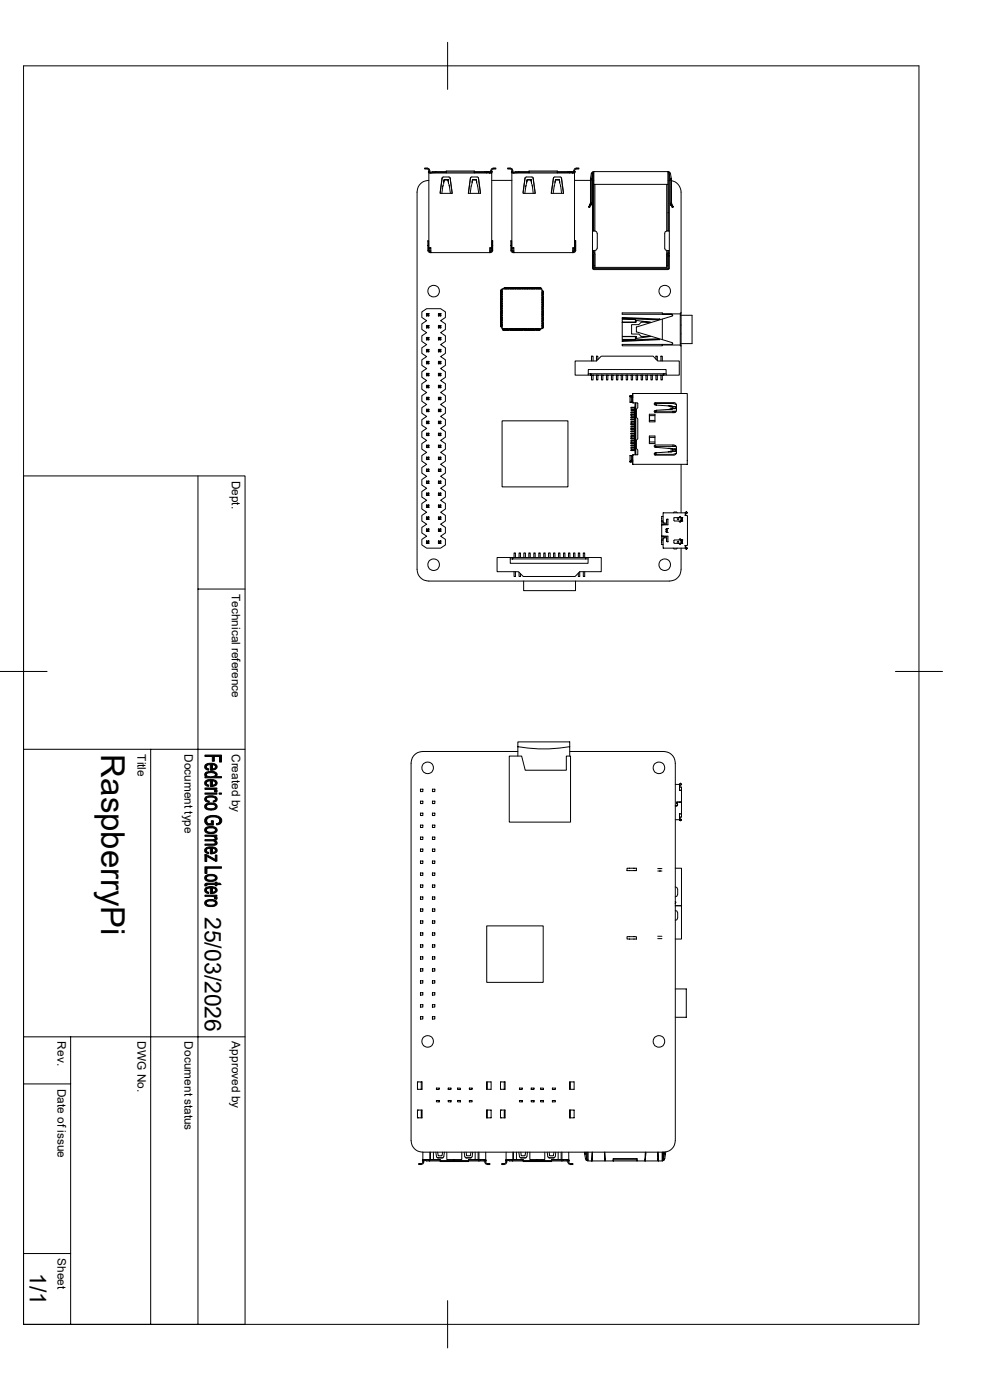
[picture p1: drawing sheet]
<svg xmlns="http://www.w3.org/2000/svg" width="210mm" height="297mm" viewBox="0 0 210 297" stroke-linecap="round" stroke-linejoin="round" font-family="sans-serif">
<defs><g id="words">
<text font-size="7" x="21.5" y="160" transform="rotate(90 21.5 160)">RaspberryPi</text>
<g font-size="4.9">
<text x="43.5" y="194.5" transform="rotate(90 43.5 194.5)">25/03/2026</text>
<text x="6.3" y="270" transform="rotate(90 6.3 270)">1/1</text>
</g>
<g font-size="2.5">
<text x="49.2" y="102" transform="rotate(90 49.2 102)">Dept.</text>
<text x="49.2" y="126" transform="rotate(90 49.2 126)">Technical reference</text>
<text x="29.2" y="160" transform="rotate(90 29.2 160)">Title</text>
<text x="39.2" y="160" transform="rotate(90 39.2 160)">Document type</text>
<text x="49.2" y="160" transform="rotate(90 49.2 160)">Created by</text>
<text x="12.2" y="220.9" transform="rotate(90 12.2 220.9)">Rev.</text>
<text x="29.2" y="220.9" transform="rotate(90 29.2 220.9)">DWG No.</text>
<text x="39.2" y="220.9" transform="rotate(90 39.2 220.9)">Document status</text>
<text x="49.2" y="220.9" transform="rotate(90 49.2 220.9)">Approved by</text>
<text x="12.2" y="231" transform="rotate(90 12.2 231)">Date of issue</text>
<text x="12.2" y="266.9" transform="rotate(90 12.2 266.9)">Sheet</text>
</g>
</g></defs>
<g fill="none" stroke="#000" stroke-width=".21">
<path d="M5 14h189.9v267h-189.9zM95 9v10M90.7 35.7l.3 .1 .2 .6M90.7 35.6h-.6v.3h.8l.1 .5M91 36.6v16.6M91 38.3a2.46 2.46 0 0 0-2.5 2.5v80a2.46 2.46 0 0 0 2.5 2.5h51a2.46 2.46 0 0 0 2.5-2.5v-4.5M91 36.7h.4M91.1 36.4h-.2v.2l.3 .1M91.1 36.4h.1M91.2 36.4l.2 .3M91.4 36.7h12.5M92.2 36.6l-.5 .1"/>
<path d="M92.4 36.4v.2M93.8 37.7l-.4 3.2M93.9 37.6h1.5l.5 3.4h-2.6zM94.1 39.2l-.4 1.8M94.1 39l.1-.8h.8l.2 .8M94.2 38.2l-.1 .5M94.2 38.1h.8M94.7 36.4h-3l-.3 .3M94.7 36.6h-2.5l-.2 .1M94.7 36.6v-.3h5.9v.3M94.7 36.6v.1M94.7 36.5h5.9"/>
<path d="M95 38.2l.1 .5M95.3 39.2l.2 1.8M95.5 37.7l.4 3.3M99.8 37.7l-.4 3.3M99.9 37.6h1.5l.5 3.4h-2.5zM100.1 39.2l-.4 1.8M100.1 39l.1-.8h.8l.2 .8M100.2 38.2l-.1 .5M100.2 38.1h.8M100.6 36.6h2.5l.2 .1M100.6 36.4l3.4 .1M100.6 36.6v.1"/>
<path d="M101 38.2l.1 .5M101.3 39.2l.3 1.8M101.5 37.7l.4 3.2M102.9 36.4v.2M103.1 36.6l.8 .1M103.9 36.7h.4M103.9 36.7h.1M104.1 36.4l-.2 .3M104.1 36.2v.2h.3v.2l-.3 .1M104.3 38.3h4.3M104.3 36.7v15.9h-.4v1M104.3 36.6v.1"/>
<path d="M104.6 35.6h.6v.3h-.8l-.1 .5M104.6 35.7l-.3 .1-.2 .4M108.3 35.6h-.6v.3h.8l.1 .5M108.3 35.7l.3 .1 .2 .6M108.6 36.7h.4M108.6 36.6v16.6M108.8 36.4h-.3v.2l.3 .1M108.8 36.4h.1M108.8 36.4l.2 .3M109 36.7h12.5M109.7 36.6l-.4 .1M110 36.4v.2"/>
<path d="M111.4 37.7l-.4 3.2M111.5 37.6h1.5l.5 3.4h-2.5zM111.7 39l.1-.8h.8l.2 .8M111.7 39.2l-.4 1.8M111.8 38.2l-.1 .5M111.8 38.1h.8M112.2 36.6h-2.5l-.1 .1M112.2 36.4h-2.9l-.2 .3M112.2 36.6v-.3h6v.3M112.2 36.5h6M112.2 36.6v.1M112.6 38.2l.1 .5"/>
<path d="M112.9 39.2l.2 1.8M113.1 37.7l.4 3.3M117.4 37.7l-.4 3.3M117.5 37.6h1.5l.5 3.4h-2.6zM117.7 39.2l-.4 1.8M117.7 39l.2-.8h.8l.1 .8M117.9 38.2l-.2 .5M117.9 38.1h.8M118.2 36.6h2.5l.2 .1M118.2 36.4l3.4 .1M118.2 36.6v.1M118.7 38.2v.5"/>
<path d="M118.9 39.2l.2 1.8M119.1 37.7l.4 3.2M120.5 36.4v.2M120.7 36.6l.8 .1M121.5 36.7h.4M121.5 36.7h.1M121.7 36.2v.2h.3v.2l-.3 .1M121.7 36.4l-.2 .3M121.9 36.7v15.9h-.4v1M121.9 36.2v.2M121.9 36.6v.1M121.9 38.3h3.4"/>
<path d="M122.2 35.6h.6v.3h-.7l-.2 .3M122.2 35.7l-.3 .1-.1 .4M125.3 38h.2M125.3 37.8v5.3h.2v-5.1M125.4 36.9l-.1 .9 .2 .1 .2-.9M125.4 36.9h.3M125.5 38.3h.2M125.6 37.9l-.1 .1M125.7 36.6l-.3 .3M125.7 36.7v12.3M125.9 36.4l-.3 .2M125.9 36.7h.1"/>
<path d="M125.9 36.4l-.2 .3M125.9 38.3h.1M126.2 39.1v9.9M141.4 39.1v9.9M141.7 36.7h.1M141.7 36.4l.2 .3M141.7 36.7v2.4h-15.8M141.7 36.7v-.3h-15.8v12.6M141.7 38.3h.1M141.7 36.7v12.3M141.8 36.4l.2 .2M142 38.3h.2"/>
<path d="M142 36.6l.1-.1 .1 .3 .2 1-.2 .1-.2-.9M142 36.7v12.3M142.1 37.9l.1 .2M142.2 38h.3M142.2 36.9h-.2M142.4 37.8v.3M142.4 38.3a2.5 2.5 0 0 1 2.1 2.5v42.7M142.5 38.1v5h-.3v-5M90.9 53.2v-2.1h-.1v2.1l.3 .4M91 53.2l.1 .1M91 52.6h.4v1M91 53.2h.2"/>
<path d="M91.1 53.4h.1M91.1 53.6h13M91.2 52.8v-.2v.8h.2M104.1 52.8v-.2v.8h-.2M104.1 53.4h.1M104.1 53.2h.2M104.3 53.2l-.2 .1M104.3 52.6v.6M104.4 53.2v-2.1h.1v2.1l-.4 .4M108.5 53.2v-2.1h-.1v2.1l.4 .4M108.6 52.6h.4v1M108.6 53.2h.2"/>
<path d="M108.6 53.2l.2 .1M108.8 53.6h13M108.8 53.4h.1M108.8 52.8v-.2v.8h.2M121.7 52.8v-.2v.8h-.2M121.7 53.4h.1M121.8 53.3h.1v-2.2h.2v2.1l-.3 .4M121.9 52.6v.6h-.2M125.2 43.3l.2 .2-.3 .5-.3-.1zM125.2 43.2v.1M125.2 43.2l.3 .1-.1 .2M125.2 43.1v.1"/>
<path d="M125.5 43.1l-.1 .2M125.7 53.2v1.1h.2v-.4M125.7 56.9v-2.6h.2v2.6M125.7 54.3h.1M125.7 56.9l.2 .2 15.8 .1 .2-.3M125.7 53.7l.2 .2M125.9 53.2l.1 .5M125.9 45.2h.1M125.9 56.9h.1M125.9 49h-.2v4.2h.2M125.9 53.2h.3v.6M125.9 49h.3"/>
<path d="M125.9 56.9h15.9M125.9 53.2v.5M125.9 53.9v3M126 53.7l.2 .1v2.6h-.2l-.1-2.5M126.2 49l.3 .1 .2 .4M126.7 52.7l-.2 .3-.3 .1M126.7 49.5v3.2M141.4 53.9v2.5h.3v-2.5M141.4 53.2v3.5h-15.2v-.3M141.5 53.2h.2M141.7 53.7l-.2 .2M141.7 56.9h.1"/>
<path d="M141.7 45.2h.1M141.7 49l-.6 .1-.1 .4v3.2l.1 .3 .4 .1M141.7 54.3h.3v2.6M141.7 53.9v.4h.3M141.7 49h.3v4.2h-.3M141.7 53.2v.5M141.7 53.9v3M141.7 53.7h.1M141.9 53.7l-.2 .2M142 53.2v1.1M142.2 43.1l.1 .2M142.3 43.5l.2-.2 .3 .6-.2 .1z"/>
<path d="M142.5 43.1v.1M142.5 43.3v-.1l-.3 .1 .1 .2M89.5 66.2l1-.7h3l1 .7v1.2l-1 .6 1 .7v1.2l-1 .7 1 .6v1.2l-1 .7 1 .7v1.2l-1 .6 1 .7v1.2l-1 .7 1 .7v1.2l-1 .6 1 .7v1.2l-1 .7 1 .6v1.2l-1 .7 1 .7v1.2l-1 .6 1 .7v1.2l-1 .7 1 .7v1.2l-1 .6 1 .7v1.2l-1 .7 1 .6v1.2l-1 .7 1 .7v1.2l-1 .6 1 .7v1.2l-1 .7 1 .7v1.2l-1 .6 1 .7v1.2l-1 .7 1 .6v1.2l-1 .7 1 .7v1.2l-1 .6 1 .7v1.2l-1 .7h-3l-1-.7v-1.2l1-.7-1-.6v-1.2l1-.7-1-.7v-1.2l1-.6-1-.7v-1.2l1-.7-1-.6v-1.2l1-.7-1-.7v-1.2l1-.7-1-.6v-1.2l1-.7-1-.7v-1.2l1-.6-1-.7v-1.2l1-.7-1-.6v-1.2l1-.7-1-.7v-1.2l1-.7-1-.6v-1.2l1-.7-1-.7v-1.2l1-.6-1-.7v-1.2l1-.7-1-.6v-1.2l1-.7-1-.7v-1.2l1-.7-1-.6v-1.2l1-.7-1-.7v-1.2l1-.6-1-.7v-1.2l1-.7-1-.6zM90.5 79.2h.5M90.5 76.7h.5M90.5 74.1h.5M90.5 71.6h.5M90.5 69h.5M90.5 66.5h.5M90.5 79.7h.5M90.5 77.2h.5M90.5 74.6h.5"/>
<path d="M90.5 72.1h.5M90.5 69.6h.5M90.5 67h.5M90.6 79.3l-.1-.1v.5M90.6 76.8l-.1-.1v.5M90.6 74.2l-.1-.1v.5M90.6 71.7l-.1-.1v.5M90.6 69.1l-.1-.1v.6M90.6 66.6l-.1-.1v.5M90.6 79.3v.3h.3M90.6 76.8v.2h.3M90.6 74.2v.3h.3"/>
<path d="M90.6 71.7v.3h.3M90.6 69.1v.3h.3M90.6 66.6v.3h.3M90.6 79.6l-.1 .1M90.6 77l-.1 .2M90.6 74.5l-.1 .1M90.6 72l-.1 .1M90.6 69.4l-.1 .2M90.6 66.9l-.1 .1M90.9 79.3l.1 .4M90.9 76.8l.1 .4M90.9 74.2l.1 .4"/>
<path d="M90.9 71.7l.1 .4M90.9 69.1l.1 .5M90.9 66.6l.1 .4M91 79.2l-.4 .1M91 76.7l-.4 .1M91 74.1l-.4 .1M91 71.6l-.4 .1M91 69l-.4 .1M91 66.5l-.4 .1M91 66.5v.5M91 69v.6M91 71.6v.5"/>
<path d="M91 74.1v.5M91 76.7v.5M91 79.2v.5M93 79.2h.5M93 76.7h.5M93 74.1h.5M93 71.6h.5M93 69h.5M93 66.5h.5M93 79.7h.5M93 77.2h.5M93 74.6h.5"/>
<path d="M93 72.1h.5M93 69.6h.5M93 67h.5M93.1 79.3l-.1-.1v.5M93.1 76.8l-.1-.1v.5M93.1 74.2l-.1-.1v.5M93.1 71.7l-.1-.1v.5M93.1 69.1l-.1-.1v.6M93.1 66.6l-.1-.1v.5M93.1 79.3v.3h.3M93.1 76.8v.2h.3M93.1 74.2v.3h.3"/>
<path d="M93.1 71.7v.3h.3M93.1 69.1v.3h.3M93.1 66.6v.3h.3M93.1 79.6l-.1 .1M93.1 77l-.1 .2M93.1 74.5l-.1 .1M93.1 72l-.1 .1M93.1 69.4l-.1 .2M93.1 66.9l-.1 .1M93.4 79.3l.1 .4M93.4 76.8l.1 .4M93.4 74.2l.1 .4"/>
<path d="M93.4 71.7l.1 .4M93.4 69.1l.1 .5M93.4 66.6l.1 .4M93.5 79.2l-.4 .1M93.5 76.7l-.4 .1M93.5 74.1l-.4 .1M93.5 71.6l-.4 .1M93.5 69l-.4 .1M93.5 66.5l-.4 .1M93.5 66.5v.5M93.5 69v.6M93.5 71.6v.5"/>
<path d="M93.5 74.1v.5M93.5 76.7v.5M93.5 79.2v.5M106.4 61.6v.2M106.4 62v.3M106.4 62.5v.3M106.4 63v.3M106.4 63.5v.3M106.4 64.1v.2M106.4 64.5v.3M106.4 65v.3M106.4 65.5v.3"/>
<path d="M106.4 66v.3M106.4 66.5v.3M106.4 67v.4M106.4 67.5v.3M106.4 68v.3M106.4 68.5v.3M106.4 69v.3M106.5 69h-.3v.3h.3M106.5 68.5h-.3v.3h.3M106.5 68h-.3v.3h.3M106.5 67.5h-.3v.3h.3M106.5 67h-.3v.4h.3"/>
<path d="M106.5 66.5h-.3v.3h.3M106.5 66h-.3v.3h.3M106.5 65.5h-.3v.3h.3M106.5 65h-.3v.3h.3M106.5 64.5h-.3v.3h.3M106.5 64.1h-.3v.2h.3M106.5 63.5h-.3v.3h.3M106.5 63h-.3v.3h.3M106.5 62.5h-.3v.3h.3M106.5 62h-.3v.3h.3M106.5 61.6h-.3v.2h.3M106.5 61.3h8.5v8.5h-8.5z"/>
<path d="M106.7 69.8v.3h.4v-.3M106.7 69.9h.4M106.9 61.3v-.3h.3v.3M106.9 61.2h.3M107.2 69.8v.3h.3v-.3M107.2 69.9h.3M107.4 61.3v-.3h.3v.3M107.4 61.2h.3M107.7 69.8v.3h.3v-.3M107.7 69.9h.3M107.9 61.3v-.3h.3v.3M107.9 61.2h.3"/>
<path d="M108.2 69.8v.3h.3v-.3M108.2 69.9h.3M108.5 61.3v-.3h.3v.3M108.5 61.2h.3M108.8 69.8v.3h.3v-.3M108.8 69.9h.3M108.9 61.3v-.3h.4v.3M108.9 61.2h.4M109.3 69.8v.3h.3v-.3M109.3 69.9h.3M109.4 61.3v-.3h.3v.3M109.4 61.2h.3"/>
<path d="M109.7 69.8v.3h.3v-.3M109.7 69.9h.3M109.9 61.3v-.3h.3v.3M109.9 61.2h.3M110.2 69.8v.3h.3v-.3M110.2 69.9h.3M110.4 61.3v-.3h.3v.3M110.4 61.2h.3M110.7 69.8v.3h.3v-.3M110.7 69.9h.3M111 61.3v-.3h.3v.3M111 61.2h.3"/>
<path d="M111.3 69.8v.3h.2v-.3M111.3 69.9h.2M111.5 61.3v-.3h.3v.3M111.5 61.2h.3M111.8 69.8v.3h.3v-.3M111.8 69.9h.3M111.9 61.3v-.3h.3v.3M111.9 61.2h.3M112.2 69.8v.3h.4v-.3M112.2 69.9h.4M112.4 61.3v-.3h.3v.3M112.4 61.2h.3"/>
<path d="M112.7 69.8v.3h.3v-.3M112.7 69.9h.3M112.9 61.3v-.3h.3v.3M112.9 61.2h.3M113.2 69.8v.3h.3v-.3M113.2 69.9h.3M113.5 61.3v-.3h.2v.3M113.5 61.2h.2M113.7 69.8v.3h.3v-.3M113.7 69.9h.3M114 61.3v-.3h.3v.3M114 61.2h.3"/>
<path d="M114.3 69.8v.3h.3v-.3M114.3 69.9h.3M114.4 61.3v-.3h.3v.3M114.4 61.2h.3M115 61.7h.3v.3h-.3M115 62.2h.3v.3h-.3M115 62.7h.3v.3h-.3M115 63.2h.3v.3h-.3M115 63.7h.3v.4h-.3M115 64.2h.3v.3h-.3M115 64.7h.3v.3h-.3M115 65.2h.3v.3h-.3"/>
<path d="M115 65.7h.3v.3h-.3M115 66.3h.3v.2h-.3M115 66.7h.3v.3h-.3M115 67.2h.3v.3h-.3M115 67.7h.3v.3h-.3M115 68.2h.3v.3h-.3M115 68.7h.3v.3h-.3M115 69.2h.3v.4h-.3M115.1 61.7v.3M115.1 62.2v.3M115.1 62.7v.3M115.1 63.2v.3"/>
<path d="M115.1 63.7v.4M115.1 64.2v.3M115.1 64.7v.3M115.1 65.2v.3M115.1 65.7v.3M115.1 66.3v.2M115.1 66.7v.3M115.1 67.2v.3M115.1 67.7v.3M115.1 68.2v.3M115.1 68.7v.3M115.1 69.2v.4"/>
<path d="M122 76.6h4.5l1.1-1h11l.9 1h4.6v3h-2.8v-1.2h-16.5v1.2h-2.8zM124.8 79.3h16M124.8 79.6h.5M125.3 79.3v.3h15.5M125.5 76.6v-1h.3v1M125.5 79.6v1h.3v-1M126.5 79.6v1h.3v-1M126.8 76.3v-.7h-.3v1M127.6 79.6v1h.3v-1M128.7 79.6v1h.2v-1M129.7 79.6v1h.3v-1M130.8 79.6v1h.3v-1"/>
<path d="M131.8 79.6v1h.3v-1M132 71.4h2.8v.6h-2.8zM132 72.2l7.4-.3 .6 .2-8 .3zM132 67.7h2.8v.7h-2.8zM132 67.4l8 .3-.6 .2-7.4-.3zM132 68.4h3v-.4l3 .4h-2l-.5 .5h-1.5v2h1.5l.5 .5h2l-3 .4v-.4h-3zM132.8 79.6v1h.3v-1M133.9 79.6v1h.3v-1M135 79.6v1h.3v-1M136 79.6v1h.3v-1M137 79.6v1h.3v-1M138.1 79.6v1h.3v-1"/>
<path d="M139.1 76.2v-.6h.3v.9M139.1 79.6v1h.3v-1M140.2 76.6v-1h.3v1M140.2 79.6v1h.3v-1M140.5 66.7v-.3h-8.5v.3h10.5l.2 .3M140.5 67.7v4.4M140.5 73.2h3.8M140.5 66.6h3.8M140.8 79.3v.3M140.8 79.3h.5M140.8 79.6h.5M142.6 67l-7.6 2.4v1l7.6 2.4"/>
<path d="M142.7 72.8l-.1 .3h-10.6v.3h8.5v-.3M144.5 66.9h2.3v6h-2.3M144.5 66.4h-.2v7h.2M90.5 89.4h.5M90.5 86.8h.5M90.5 84.3h.5M90.5 81.7h.5M90.5 99.5h.5M90.5 97h.5M90.5 94.4h.5M90.5 91.9h.5M90.5 89.9h.5"/>
<path d="M90.5 87.3h.5M90.5 84.8h.5M90.5 82.3h.5M90.5 97.5h.5M90.5 95h.5M90.5 92.4h.5M90.6 89.5l-.1-.1v.5M90.6 86.9l-.1-.1v.5M90.6 84.4l-.1-.1v.5M90.6 81.8l-.1-.1v.6M90.6 99.6l-.1-.1v.5M90.6 97.1l-.1-.1v.5"/>
<path d="M90.6 94.5l-.1-.1v.6M90.6 92l-.1-.1v.5M90.6 89.5v.2h.3M90.6 86.9v.3h.3M90.6 84.4v.3h.3M90.6 81.8v.3h.3M90.6 99.6v.3h.3M90.6 97.1v.3h.3M90.6 94.5v.4h.3M90.6 92v.3h.3M90.6 89.7l-.1 .2M90.6 87.2l-.1 .1"/>
<path d="M90.6 84.7l-.1 .1M90.6 82.1l-.1 .2M90.6 99.9l-.1 .1M90.6 97.4l-.1 .1M90.6 94.9l-.1 .1M90.6 92.3l-.1 .1M90.9 89.5l.1 .4M90.9 86.9l.1 .4M90.9 84.4l.1 .4M90.9 81.8l.1 .5M90.9 99.6l.1 .4M90.9 97.1l.1 .4"/>
<path d="M90.9 94.5l.1 .5M90.9 92l.1 .4M91 89.4l-.4 .1M91 86.8l-.4 .1M91 84.3l-.4 .1M91 81.7l-.4 .1M91 99.5l-.4 .1M91 97l-.4 .1M91 94.4l-.4 .1M91 91.9l-.4 .1M91 81.7v.6M91 84.3v.5"/>
<path d="M91 86.8v.5M91 89.4v.5M91 91.9v.5M91 94.4v.6M91 97v.5M91 99.5v.5M93 89.4h.5M93 86.8h.5M93 84.3h.5M93 81.7h.5M93 99.5h.5M93 97h.5"/>
<path d="M93 94.4h.5M93 91.9h.5M93 89.9h.5M93 87.3h.5M93 84.8h.5M93 82.3h.5M93 97.5h.5M93 95h.5M93 92.4h.5M93.1 89.5l-.1-.1v.5M93.1 86.9l-.1-.1v.5M93.1 84.4l-.1-.1v.5"/>
<path d="M93.1 81.8l-.1-.1v.6M93.1 99.6l-.1-.1v.5M93.1 97.1l-.1-.1v.5M93.1 94.5l-.1-.1v.6M93.1 92l-.1-.1v.5M93.1 89.5v.2h.3M93.1 86.9v.3h.3M93.1 84.4v.3h.3M93.1 81.8v.3h.3M93.1 99.6v.3h.3M93.1 97.1v.3h.3M93.1 94.5v.4h.3"/>
<path d="M93.1 92v.3h.3M93.1 89.7l-.1 .2M93.1 87.2l-.1 .1M93.1 84.7l-.1 .1M93.1 82.1l-.1 .2M93.1 99.9l-.1 .1M93.1 97.4l-.1 .1M93.1 94.9l-.1 .1M93.1 92.3l-.1 .1M93.4 89.5l.1 .4M93.4 86.9l.1 .4M93.4 84.4l.1 .4"/>
<path d="M93.4 81.8l.1 .5M93.4 99.6l.1 .4M93.4 97.1l.1 .4M93.4 94.5l.1 .5M93.4 92l.1 .4M93.5 89.4l-.4 .1M93.5 86.8l-.4 .1M93.5 84.3l-.4 .1M93.5 81.7l-.4 .1M93.5 99.5l-.4 .1M93.5 97l-.4 .1M93.5 94.4l-.4 .1"/>
<path d="M93.5 91.9l-.4 .1M93.5 81.7v.6M93.5 84.3v.5M93.5 86.8v.5M93.5 89.4v.5M93.5 91.9v.5M93.5 94.4v.6M93.5 97v.5M93.5 99.5v.5M106.5 89.3h14v14h-14zM133.6 84v1.3h.3M133.6 84l.3 .3v1"/>
<path d="M133.6 84h.6M133.9 85.3h.3M133.9 96.6v1l-.3 .4h.6M133.9 84.3h.3M133.9 97.6h.3M134.2 96.6v1.8M134.2 96.6h-.6v1.4h.6M134.2 83.5v1.8M134.2 83.5h11.6v15h-11.6v-2l1.1-.1v-.9l-.3-.3v-1.8l.3-.3v-4.2l-.3-.3v-1.8l.3-.3v-.9l-.1-.1h-1zM134.3 85.4l.1 .1M134.4 96.5l-.1 .1M134.7 86.9h-.8v.2h.8"/>
<path d="M134.7 94.9h-.8v.2h.8M134.7 95.4h-.8v.2h.8M134.7 94.4h-.8v.2h.8M134.7 93.4h-.8v.2h.8M134.7 92.4h-.8v.2h.8M134.7 91.4h-.8v.2h.8M134.7 90.4h-.8v.2h.8M134.7 89.4h-.8v.2h.8M134.7 88.4h-.8v.2h.8M134.7 87.4h-.8v.2h.8M134.7 86.4h-.8v.2h.8M134.7 91.9h-.8v.2h.8"/>
<path d="M134.7 89.9h-.8v.2h.8M134.7 85.5v11M134.7 93.9h-.8v.2h.8M134.7 92.9h-.8v.2h.8M134.7 90.9h-.8v.2h.8M134.7 88.9h-.8v.2h.8M134.7 87.9h-.8v.2h.8M134.9 85.5v11M137.8 92.5h1.1v1.6h-1.1zM137.8 87.9h1.1v1.6h-1.1zM137.8 88.2h1.1M137.8 89.2h1.1"/>
<path d="M137.8 92.8h1.1M137.8 93.8h1.1M137.8 88.2v1M137.8 92.8v1M139 85.9h.1M139 87.2h4.5M139 94.7h4.5M139 85.5l-.2 .2 .2 .2M139 85.9v-.5h4l.3 .2 .2 .3M139 87.1v.4h4l.3-.1 .2-.3M139 87.1l-.2 .2 .2 .2M139 94.4l-.2 .3 .2 .2"/>
<path d="M139 96.1l-.2 .2 .2 .2M139 85.6h.1M139 87.1h.1M139.1 96.1v.3h-.1M139.1 87.1v.1M139.1 94.7v.2M139.1 85.9l3 .2M141.8 86.1h.7M141.8 95.1l.7 .1M142.1 95.8l-3.1 .3v.5h4M142.1 86.8l-3 .3M142.1 86.1l.6 .1"/>
<path d="M142.1 86.1l.3 .1M142.1 95.2h.6M142.1 95.2h.3M142.4 86.8h-.3h.4M142.4 86.2h.3v.6h-.3zM142.4 95.2h.3v.6h-.3zM142.4 95.8h-.3h.4M142.5 86.8l-.7 .1M142.5 95.8l-.7 .1M142.7 86.3h.8M142.7 86.7h.8M142.7 95.2h.8"/>
<path d="M142.7 95.7h.8M142.7 86.8h-.2M142.7 95.8h-.2M142.7 86.3v.4M142.7 87.2v.3M142.7 94.4v.3M142.7 95.2v.5M143 94.4h-4v.5l3.1 .3M143 94.4l.3 .2 .2 .3M143.3 86.3v.4M143.3 87.2v.3M143.3 94.5v.2"/>
<path d="M143.3 95.2v.5M143.5 96.1l-.2 .3-.3 .1M143.5 85.8l-.7-.2h-3.7v.3M143.5 96.1l-.7 .3h-3.7M143.5 85.9v1.2M143.5 94.9v1.2M144.5 98.5v10.3M5 101h47v180h-47M42 101v180M90.5 114.8h.5M90.5 112.2h.5M90.5 109.7h.5"/>
<path d="M90.5 107.1h.5M90.5 104.6h.5M90.5 102.1h.5M90.5 115.3h.5M90.5 112.7h.5M90.5 110.2h.5M90.5 107.7h.5M90.5 105.1h.5M90.5 102.6h.5M90.5 100h.5M90.6 114.9l-.1-.1v.5M90.6 112.4l-.1-.2v.5"/>
<path d="M90.6 109.8l-.1-.1v.5M90.6 107.2l-.1-.1v.6M90.6 104.7l-.1-.1v.5M90.6 102.2l-.1-.1v.5M90.6 114.9v.3h.3M90.6 112.4v.2h.3M90.6 109.8v.3h.3M90.6 107.2v.4h.3M90.6 104.7v.3h.3M90.6 102.2v.3h.3M90.6 115.2l-.1 .1M90.6 112.6l-.1 .1"/>
<path d="M90.6 110.1l-.1 .1M90.6 107.6l-.1 .1M90.6 105l-.1 .1M90.6 102.5l-.1 .1M90.9 114.9l.1 .4M90.9 112.4l.1 .3M90.9 109.8l.1 .4M90.9 107.2l.1 .5M90.9 104.7l.1 .4M90.9 102.2l.1 .4M91 114.8l-.4 .1M91 112.2l-.4 .2"/>
<path d="M91 109.7l-.4 .1M91 107.1l-.4 .1M91 104.6l-.4 .1M91 102.1l-.4 .1M91 102.1v.5M91 104.6v.5M91 107.1v.6M91 109.7v.5M91 112.2v.5M91 114.8v.5M93 114.8h.5M93 112.2h.5"/>
<path d="M93 109.7h.5M93 107.1h.5M93 104.6h.5M93 102.1h.5M93 115.3h.5M93 112.7h.5M93 110.2h.5M93 107.7h.5M93 105.1h.5M93 102.6h.5M93 100h.5M93.1 114.9l-.1-.1v.5"/>
<path d="M93.1 112.4l-.1-.2v.5M93.1 109.8l-.1-.1v.5M93.1 107.2l-.1-.1v.6M93.1 104.7l-.1-.1v.5M93.1 102.2l-.1-.1v.5M93.1 114.9v.3h.3M93.1 112.4v.2h.3M93.1 109.8v.3h.3M93.1 107.2v.4h.3M93.1 104.7v.3h.3M93.1 102.2v.3h.3M93.1 112.6l-.1 .1"/>
<path d="M93.1 115.2l-.1 .1M93.1 110.1l-.1 .1M93.1 107.6l-.1 .1M93.1 105l-.1 .1M93.1 102.5l-.1 .1M93.4 114.9l.1 .4M93.4 112.4l.1 .3M93.4 109.8l.1 .4M93.4 107.2l.1 .5M93.4 104.7l.1 .4M93.4 102.2l.1 .4M93.5 114.8l-.4 .1"/>
<path d="M93.5 112.2l-.4 .2M93.5 109.7l-.4 .1M93.5 107.1l-.4 .1M93.5 104.6l-.4 .1M93.5 102.1l-.4 .1M93.5 102.1v.5M93.5 104.6v.5M93.5 107.1v.6M93.5 109.7v.5M93.5 112.2v.5M93.5 114.8v.5M105.5 118.3h2.7v1.2h16.6v-1.2h2.8v3h-4.6l-1 1h-11l-1-1h-4.5z"/>
<path d="M108.2 118.6h.6M108.2 118.3h.6M108.8 118.3h15.4v.3M108.8 118.6h16M108.8 118.3v.3M109.1 118.3v-1h.2v1M110.1 118.3v-1h.3v1M111.1 118.3v-1h.4v1M112.2 118.3v-1h.3v1M113.2 118.3v-1h.3v1M114.3 118.3v-1h.3v1M115.4 118.3v-1h.3v1"/>
<path d="M116.4 118.3v-1h.3v1M117.4 118.3v-1h.3v1M118.5 118.3v-1h.3v1M119.5 118.3v-1h.3v1M120.6 118.3v-1h.3v1M121.7 118.3v-1h.3v1M122.7 118.3v-1h.3v1M123.7 118.3v-1h.3v1M124.2 118.3h.6M140.4 114.6v.9M140.4 114.6h.3M140.4 109.6v.9"/>
<path d="M140.4 115.5h.3M140.4 109.6h.3M140.5 111.3h.2M140.5 113.7h.2M140.7 110.8l.2 .2h.4M140.7 113.8h.7v1.1M140.7 113.7v.6M140.7 110.8h.1M140.7 114.3v2h4.8M140.7 110.5h-.3v4.1M140.7 113.7h1v1.2h-.2M140.7 110.8v.5"/>
<path d="M141.3 112.4l.2-.3v.8M141.3 112.7l.2 .2M141.3 114.1h-.4l-.2 .2M141.3 112.4v.3M141.3 114.1l.1 .1M141.4 114.2h.1M141.4 114.2l.1 .7M141.4 110.9l-.1 .1M141.4 110.9v-.6l.3-.1v1.1h-1M141.4 110.9h.1M141.4 110.2v1.1h-.7M141.5 112.2l-.2 .2"/>
<path d="M141.5 110.2h.1M141.5 114.9h.1M141.5 112.1h.3M141.5 112.6h.1M141.5 112.4h.1M141.5 112.1v.8M141.5 112.9h.3M141.7 114.9h.1M141.7 110.2h.1M142.8 116.3l.2 .1M143 108.7l-.2 .1M143 108.6h.5"/>
<path d="M143 116.5h.5M143 110.5h1.1v.2M143 115.3h1.1v.1M143 114.6v.6M143.5 108.7l.2 .1M143.7 116.3l-.2 .1M143.7 109.8v.4M143.7 114.9v.4M143.7 114.9h.2l.1 .4M144 109.8l-.1 .4h-.2M144.1 115.3h.1M144.1 114.6h.1"/>
<path d="M144.1 109.8h.1M144.1 110.5h.1M144.1 109.7v.1h-1.1v.7M144.1 114.4v.2h-1.1M144.1 110.7h.1M144.2 109.6l-.1 .1M144.2 114.3l-.1 .1M144.2 110.8h.1M144.2 109.6h.1M144.2 114.3h.1M144.3 109.6l.1 .2M144.3 114.3l.1 .3"/>
<path d="M144.4 110.5l-.1 .2M144.4 110.5v-.7h.3v.7M144.4 115.3l-.2 .2-.1-.1M144.4 115.3v-.7h.3v.7M144.7 110.5h.2M144.7 109.8v.7h-.3M144.7 115.3h.2M144.7 114.6v.7h-.3M144.7 109.8h.2M144.7 114.6h.2M145.4 108.8h.1M145.4 116.3h.1"/>
<path d="M145.4 116l.2 .1M145.4 108.8v.5h.4v.2v6.1v.1h-.4M145.4 109.1h.1M145.4 109.3h.1M145.4 115.8h.1M145.4 116h.1M145.5 108.8h-4.8v2M145.5 115.7a.54 .54 0 0 0 .1 .8l.2-.2-.2-.2M145.6 116.5h.1M145.6 109l-.2 .1M145.8 108.8l-.2 .2M145.8 108.7l-.2-.2-.2 .3"/>
<path d="M42 125h10M109.1 121.3v1h.2v-1M110.1 121.4v.9h.3v-.6M111.1 123.3v2h11v-2M123 121.3v1h-.3v-.7M123.7 121.3v1h.3v-1M0 142.5h10M5 159h47M32 159v122M109.9 157.4h11v1a31.5 31.5 0 0 1-11 0zM109.9 158.4v2M109.9 159.4h-20.2a2.46 2.46 0 0 0-2.5 2.5v80a2.46 2.46 0 0 0 2.5 2.5"/>
<path d="M120.9 159.4h19.9a2.46 2.46 0 0 1 2.5 2.5v80a2.46 2.46 0 0 1-2.5 2.5M120.9 158.4v2M189.9 142.5h10M89.2 167.4h.5v.5h-.5zM89.2 170h.5v.5h-.5zM89.2 172.5h.5v.5h-.5zM89.2 175h.5v.6h-.5zM89.2 177.6h.5v.5h-.5zM91.7 167.4h.5v.5h-.5zM91.7 170h.5v.5h-.5zM91.7 172.5h.5v.5h-.5zM91.7 175h.5v.6h-.5z"/>
<path d="M91.7 177.6h.5v.5h-.5zM108 160.4h2.7l.7 3h8.7v-3h.9v14h-13zM143.3 173.9h.9M143.3 171h.3M143.4 170.9v.1M143.5 170.2v.1l.1-.1M143.6 170.2h.9l.1 .2M143.6 170.4h.1M143.6 170.5l.1 .2-.1 .2M143.6 170.4v.1M143.6 170.4l.2 .3M143.6 170.2v.2"/>
<path d="M143.7 170.2l-.1 .2M143.7 170.7v.2h-.4M144.1 167.7h.5v2.2M144.1 172.6l.1 .1M144.1 172.7l.1 1.2M144.1 167h.5v.9M144.1 167.7h.1M144.1 172.6h.1M144.1 173.9l.3 .3 .2-.2M144.1 167h.1M144.1 166.4v1.2M144.1 167.6h.1"/>
<path d="M144.1 167.6v.1M144.2 173.6l.2 .1M144.4 166.6l-.2 .1M144.4 173.7l.2 .2M144.6 169.9l-.1 .2h-.8M144.6 172.5l-.1 .1-.3 .1M144.6 166.3l-.2-.1-.2 .2h-.9M144.6 169.9v3.4l-.5 .1M144.6 166.4l-.2 .2M89.2 192.8h.5v.5h-.5zM89.2 195.4h.5v.5h-.5zM89.2 197.9h.5v.5h-.5z"/>
<path d="M89.2 180.1h.5v.5h-.5zM89.2 182.7h.5v.5h-.5zM89.2 185.2h.5v.5h-.5zM89.2 187.7h.5v.6h-.5zM89.2 190.3h.5v.5h-.5zM91.7 192.8h.5v.5h-.5zM91.7 195.4h.5v.5h-.5zM91.7 197.9h.5v.5h-.5zM91.7 180.1h.5v.5h-.5zM91.7 182.7h.5v.5h-.5zM91.7 185.2h.5v.5h-.5zM91.7 187.7h.5v.6h-.5z"/>
<path d="M91.7 190.3h.5v.5h-.5zM103.3 196.4h11.9v12h-11.9zM133 198.7h2v.5h-2zM133 184.2h2v.5h-2zM139.5 199.1h.9M139.5 198.6h.9M139.5 184.8h.9M139.5 184.3h.9M143.3 184.2h1.3v8h-1.3M143.3 192.2h.1M143.3 191.3v.2M143.3 193.2l.3 .1 .1 .3"/>
<path d="M143.3 191.3v.1M143.3 192.1h.1M143.3 188.2l.3 .1 .1 .3M143.3 192.2h1.3v7h-1.3M143.3 191.5v.2M143.3 191.4v.2M143.7 194.8l-.1 .3-.3 .1M143.7 189.8l-.1 .3-.3 .1M143.8 188.6v1.2M143.8 193.6v1.2M144.6 192.2h.1M5 220h47"/>
<path d="M15 220v61M89.2 200.4h.5v.6h-.5zM89.2 203h.5v.5h-.5zM89.2 205.5h.5v.5h-.5zM89.2 208.1h.5v.5h-.5zM89.2 210.6h.5v.5h-.5zM89.2 213.1h.5v.6h-.5zM89.2 215.7h.5v.5h-.5zM91.7 200.4h.5v.6h-.5zM91.7 203h.5v.5h-.5zM91.7 205.5h.5v.5h-.5zM91.7 208.1h.5v.5h-.5z"/>
<path d="M91.7 210.6h.5v.5h-.5zM91.7 213.1h.5v.6h-.5zM91.7 215.7h.5v.5h-.5zM143.3 209.8h2.3v6h-2.3M5 230h10M88.6 235.5h.9v1.7h-.9zM88.6 229.5h.9v1.6h-.9zM89.4 229.5v1.6M89.4 235.5v1.7M92.6 230.8h.6v.3h-.6zM92.6 233.5h.6v.3h-.6zM95.1 230.8h.6v.3h-.6z"/>
<path d="M95.1 233.5h.6v.3h-.6zM97.1 230.8h.6v.3h-.6zM97.1 233.5h.6v.3h-.6zM99.6 230.8h.6v.3h-.6zM99.6 233.5h.6v.3h-.6zM103.2 229.5h1v1.6h-1zM103.2 235.5h1v1.7h-1zM103.4 229.5v1.6M103.4 235.5v1.7M106.2 235.5h.9v1.7h-.9zM106.2 229.5h.9v1.6h-.9zM107 229.5v1.6"/>
<path d="M107 235.5v1.7M110.2 230.8h.6v.3h-.6zM110.2 233.5h.6v.3h-.6zM112.7 230.8h.6v.3h-.6zM112.7 233.5h.6v.3h-.6zM114.7 230.8h.6v.3h-.6zM114.7 233.5h.6v.3h-.6zM117.2 230.8h.6v.3h-.6zM117.2 233.5h.6v.3h-.6zM120.8 229.5h1v1.6h-1zM120.8 235.5h1v1.7h-1zM121 229.5v1.6"/>
<path d="M121 235.5v1.7M89.7 244.4h51.1M89.7 244.4v1.7M89.7 246h1.5M89.7 246.3l-.1 .5h-.8v.3l.9-.2 .2-.6M89.9 246.3h.1M89.9 246l-.3 .1v.2h.3M90.1 246l-.2 .3M90.2 246l.3 .3h2.9M90.4 246l.1 .1M90.5 246.1h.4M90.8 246l.1 .1h2.5"/>
<path d="M91.1 246.1v.2M91.2 246h.1M91.2 244.4v1.6M91.3 244.4v1.6h.6v-1.6M91.9 246h1.5v.1M92.5 244.4l.1 1 .4 .3 1-.1 .3-1.2M92.8 245.6h1.2M92.8 244.4l.2 .8h.8l.1-.8M93.4 246.1v.3h6v-.3M93.4 246.2h6M94.8 244.4v1.6h3.2v-1.6M96.4 246.1v.3"/>
<path d="M96.4 246v.1M96.4 246.3h.1M96.4 246.1h.1M98.5 244.4l.1 1 .4 .3 1-.1 .3-1.2M98.8 245.6h1.2M98.9 244.4l.1 .8h.8l.1-.8M100.8 246h-1.4v.1M100.8 244.4v1.6h.6v-1.6M101.4 246h.2M101.6 246h1.4M101.6 244.4v1.6M101.6 246.1v.2"/>
<path d="M102 246l-.1 .1M102.5 246.1h-3.1M102.6 246l-.1 .1M102.7 246l.1 .3M102.7 246.2l-3.3 .1M102.8 246l.3 .1v.2h-.3v.2M103 244.4v1.7M103 246.3l.1 .5h.8v.3h-.6l-.3-.2-.1-.4M107.4 244.4v1.7M107.4 246h1.4M107.4 246.3l-.2 .5h-.8v.3l1-.2 .1-.6M107.5 246.3h.1"/>
<path d="M107.5 246l-.3 .1v.2h.3M107.7 246l-.2 .3M107.8 246l.3 .3h2.9M108 246l.1 .1M108.1 246.1h.4M108.4 246l.1 .1h2.5M108.8 246.1v.2M108.8 246h.1M108.8 244.4v1.6M108.9 244.4v1.6h.7v-1.6M109.6 246h1.4v.1M110.1 244.4l.2 1.2 1.1 .1 .4-.4"/>
<path d="M110.4 245.6h1.2M110.5 244.4l.1 .8h.8l.1-.8M111 246.1v.3h6v-.3M111 246.2h6M111.9 244.4l-.1 .9M112.4 244.4v1.6h3.2v-1.6M114 246.3h.1M114 246.1v.3M114 246.1h.1M114 246v.1M116.1 244.4l.1 1 .4 .3 1-.1 .3-1.2M116.4 245.6h1.2"/>
<path d="M116.5 244.4l.1 .8h.8l.1-.8M118.4 246h-1.4v.1M118.4 244.4v1.6h.6v-1.6M119 246h.2M119.2 246.1v.2M119.2 246h1.4M119.2 244.4v1.6M119.6 246l-.1 .1M120.1 246.1h-3.1M120.2 246l-.1 .1M120.3 246l.1 .3M120.4 246.2l-3.4 .1"/>
<path d="M120.4 246l.3 .1v.2h-.3v.2M120.7 244.4v1.7M120.7 246.3v.5h.8v.3h-.6l-.3-.2-.1-.4M124 244.4v.2M124 244.7h.2M124 244.6l.1 .3M124.2 244.4v.2M124.3 244.6v.2M124.4 246.1l.2 .2M124.5 244.4v1.6M124.5 245.7l-.2-.9-.3 .1 .2 1 .2 .3 .1-.1M124.5 245.8h-.3"/>
<path d="M124.5 246l.2 .3M124.7 244.4v1.9h.8M124.7 246h.1M125.5 246.3h.1M125.5 246h.1M125.6 244.4l-.1 1.9M125.6 245.8v.5M125.6 245.8v.4M125.6 245.8h.1M125.7 244.4l-.1 1.4M125.7 244.6l-.1 1.2M128.2 244.4l.1 1.4"/>
<path d="M128.2 244.6l.1 1.2M128.3 244.4l.1 1.6M128.3 246.3h.1M128.3 246h.1M128.3 245.8v.5h-2.7M128.3 245.8v.4M128.4 246v.3h1.7M130.1 246v.3M130.1 246.3h5M130.1 246v-.2h5v.2M130.1 246h5M135.1 246v.3h1.7"/>
<path d="M136.8 246v.3M136.8 246.3h.1M136.8 246h.1M136.9 244.4l-.1 1.6M136.9 245.8v.5M136.9 245.8v.4M136.9 245.8h.1M137 244.4l-.1 1.4M137 244.6l-.1 1.2M139.5 244.4l.1 1.4M139.5 244.6l.1 1.2M139.6 244.4l.1 1.6"/>
<path d="M139.6 246h.1M139.6 245.8v.5h-2.7M139.6 245.8v.4M139.7 246v.3M140.5 244.4v1.9h-.9M140.5 246h.1M140.7 246l-.2 .3M140.8 245.8h.2M140.8 244.4v1.6M140.8 245.7l.1-.9 .3 .1-.2 .9M140.8 246.1l-.2 .2M140.9 244.6v.2"/>
<path d="M141 244.7h.2M141 244.4v.2M141 245.8l-.2 .3M141.2 244.6l-.1 .3M141.2 244.4v.2M5 265.9h10M95 275.9v10.1"/>
<circle cx="92" cy="61.8" r="1.22"/>
<circle cx="141" cy="61.8" r="1.22"/>
<circle cx="92" cy="119.8" r="1.22"/>
<circle cx="141" cy="119.8" r="1.22"/>
<circle cx="90.7" cy="162.9" r="1.23"/>
<circle cx="139.8" cy="162.9" r="1.23"/>
<circle cx="90.7" cy="220.9" r="1.23"/>
<circle cx="139.8" cy="220.9" r="1.23"/>
</g>
<g fill="#000" stroke="#000" stroke-width=".21">
<path d="M43.5 164.1l.3-.3v1l-.4-.3z" fill-rule="evenodd"/>
<path d="M43.6 162.3l.2-.2v.7l.5 .3-.1 .3a.75 .75 0 0 1-.6-1.1z" fill-rule="evenodd"/>
<path d="M43.5 165.8l.3-.2v.7l.5 .2-.1 .3a.72 .72 0 0 1-.7-1z" fill-rule="evenodd"/>
<path d="M43.6 169.1l.2-.1v.7l.6 .3v.2a.7 .7 0 0 1-.8-.2 .7 .7 0 0 1 0-.8z" fill-rule="evenodd"/>
<path d="M43.7 173.4l.2 1 .3 .4h.6v-.7h.5v.9h-1.4l-.2-.2-.3-.4v-.5z" fill-rule="evenodd"/>
<path d="M45.6 177.4l.1 .4z" fill-rule="evenodd"/>
<path d="M43.8 162.1l.6-.2 .9 .1 .4 .1v.6l-.2-.4-.5-.1v1.2h-.4v-1.2l-.6 .1-.2 .4z" fill-rule="evenodd"/>
<path d="M43.8 165.6l.8-.2h.8l.3 .2v.5l-.2-.3-.5-.1v1.1h-.4v-1.1l-.6 .1-.2 .3z" fill-rule="evenodd"/>
<path d="M45.2 169.9l.4-.1 .1-.3v.6l-.4 .1z" fill-rule="evenodd"/>
<path d="M43.8 170.6l.6-.3 .9 .1 .4 .2v.5a1.27 1.27 0 0 0-1.8-.2l-.1 .2z" fill-rule="evenodd"/>
<path d="M43.8 175.6l.6-.3 1.1 .1 .2 .2v.5a1.27 1.27 0 0 0-1.8-.2l-.1 .2z" fill-rule="evenodd"/>
<path d="M43.5 178.1l2.1-.1 .1 .8-.1-.2-.4-.2h-1.7z" fill-rule="evenodd"/>
<path d="M43.8 179.9l.5-.2h1l.4 .2v.5l-.2-.4h-.5v1.1h-.4v-1.2l-.6 .2-.2 .3z" fill-rule="evenodd"/>
<path d="M43.5 168.2h2.5v.3h-2.5z" fill-rule="evenodd"/>
<path d="M43.5 167.2h2.5v.2h-.4v.4l-.4-.3h-1.7z" fill-rule="evenodd"/>
<path d="M43.5 177.2h2.5v.2h-.4v.3l-.3-.2-1.8-.1z" fill-rule="evenodd"/>
<path d="M45 162.2v.9h.2l.5-.3v-.7a.68 .68 0 0 1 .3 .9 .68 .68 0 0 1-.8 .4h-.2z" fill-rule="evenodd"/>
<path d="M43.8 163.8l.9-.1a1.04 1.04 0 0 1 1.4 .8l-.4 .3v-.5a1.33 1.33 0 0 0-1.9 0z" fill-rule="evenodd"/>
<path d="M45 165.7v.9l.7-.3v-.7a.7 .7 0 0 1 .3 .8 .7 .7 0 0 1-.8 .4h-.2z" fill-rule="evenodd"/>
<path d="M45.6 167.4l.5 .3-.2 .4-.4-.1z" fill-rule="evenodd"/>
<path d="M43.8 169l.5-.2h.7a.85 .85 0 0 1 1.1 .9l-.4 .4v-.6a1.41 1.41 0 0 0-1.9 0z" fill-rule="evenodd"/>
<path d="M43.5 170.7l.3-.1v.5a1.25 1.25 0 0 0 1.9 0v-.5a.72 .72 0 0 1 .3 .9 .72 .72 0 0 1-.9 .3l-.4 .1a.94 .94 0 0 1-1.3-1z" fill-rule="evenodd"/>
<path d="M43.5 175.7l.3-.1v.5a1.25 1.25 0 0 0 1.9 0v-.5a.72 .72 0 0 1 .3 .9 .72 .72 0 0 1-.9 .3h-.4a.87 .87 0 0 1-1-.2 .87 .87 0 0 1-.2-.9z" fill-rule="evenodd"/>
<path d="M45.7 177.5a.45 .45 0 0 1 .4 .4 .45 .45 0 0 1-.5 .5z" fill-rule="evenodd"/>
<path d="M43.5 179.1h1.9l.3-.2v-.5a.5 .5 0 0 1 .3 .7 .5 .5 0 0 1-.7 .2h-1.8z" fill-rule="evenodd"/>
<path d="M45.9 174.8l.5-.3 .3-.4v.7l-.7 .2z" fill-rule="evenodd"/>
<path d="M46.5 168.2h.5v.3h-.5z" fill-rule="evenodd"/>
<path d="M43.5 160.2h3.5v1.5h-.4v-1.2h-1.1v1h-.5v-1h-1.5z" fill-rule="evenodd"/>
<path d="M43.5 164.8h.3v-.3a1.33 1.33 0 0 0 1.9-.2v.5h1.3v.2h-3.5z" fill-rule="evenodd"/>
<path d="M43.9 173.3l1.3-.3 .9 .1a.92 .92 0 0 1 .9 .7 .92 .92 0 0 1-.3 1v-.7a1.65 1.65 0 0 0-2.4-.6l-.4 .2-.1 .4v-.7z" fill-rule="evenodd"/>
<path d="M43.5 181.3l.3 .4 .1 1.1h-.4z" fill-rule="evenodd"/>
<path d="M43.6 187.5l.3-.1v.5l-.4 .1z" fill-rule="evenodd"/>
<path d="M43.5 180l.3-.1v.7l.5 .2-.1 .3a.76 .76 0 0 1-.7-1.1z" fill-rule="evenodd"/>
<path d="M43.6 188.4l.2-.1v.8l.5 .2-.1 .3a.73 .73 0 0 1-.7-.4 .73 .73 0 0 1 .1-.8z" fill-rule="evenodd"/>
<path d="M43.5 181.3h.3l1.9 1v.4l-1.9-1z" fill-rule="evenodd"/>
<path d="M43.8 185.7l.6-.2 1.1 .1 .2 .1v.6a1.27 1.27 0 0 0-1.8-.3l-.1 .3z" fill-rule="evenodd"/>
<path d="M43.8 188.3l.6-.2 1 .1 .3 .1v.5l-.2-.3-.5-.1v1.2h-.4v-1.2l-.6 .1-.2 .3z" fill-rule="evenodd"/>
<path d="M43.8 191.1l.6-.3 1.1 .1 .2 .2v.5a1.27 1.27 0 0 0-1.8-.3l-.1 .3z" fill-rule="evenodd"/>
<path d="M45.7 181.4h.3v1.3h-.3z" fill-rule="evenodd"/>
<path d="M43.5 189.9h2.5v.3h-.4v.3l-.3-.3h-1.8z" fill-rule="evenodd"/>
<path d="M45 180l.1 .8 .5-.1 .1-.2v-.6a.7 .7 0 0 1 .3 .9 .7 .7 0 0 1-.9 .3h-.1z" fill-rule="evenodd"/>
<path d="M43.5 185.9l.3-.2v.6a1.25 1.25 0 0 0 1.9 0v-.6a.7 .7 0 0 1 .3 .9 .7 .7 0 0 1-.8 .4h-.5a.87 .87 0 0 1-1-.2 .87 .87 0 0 1-.2-.9z" fill-rule="evenodd"/>
<path d="M45 188.4v.9h.2l.5-.4v-.6a.68 .68 0 0 1 .3 .8 .68 .68 0 0 1-.8 .4l-.2 .1z" fill-rule="evenodd"/>
<path d="M45.6 190.2l.5 .2-.2 .4-.4-.1z" fill-rule="evenodd"/>
<path d="M43.5 191.2l.3-.1v.5a1.25 1.25 0 0 0 1.9 0v-.5a.72 .72 0 0 1 .3 .9 .72 .72 0 0 1-.9 .3h-.4a.87 .87 0 0 1-1-.2 .87 .87 0 0 1-.2-.9z" fill-rule="evenodd"/>
<path d="M43.9 187.4h1.8v-.2h.3v.2h.7l.2 .3h-.9v.2h-.3v-.2h-1.8v.1z" fill-rule="evenodd"/>
<path d="M43.5 183.9h3.5v.3h-3.1v1.1h-.4z" fill-rule="evenodd"/>
</g>
<use href="#words"/>
</svg>
